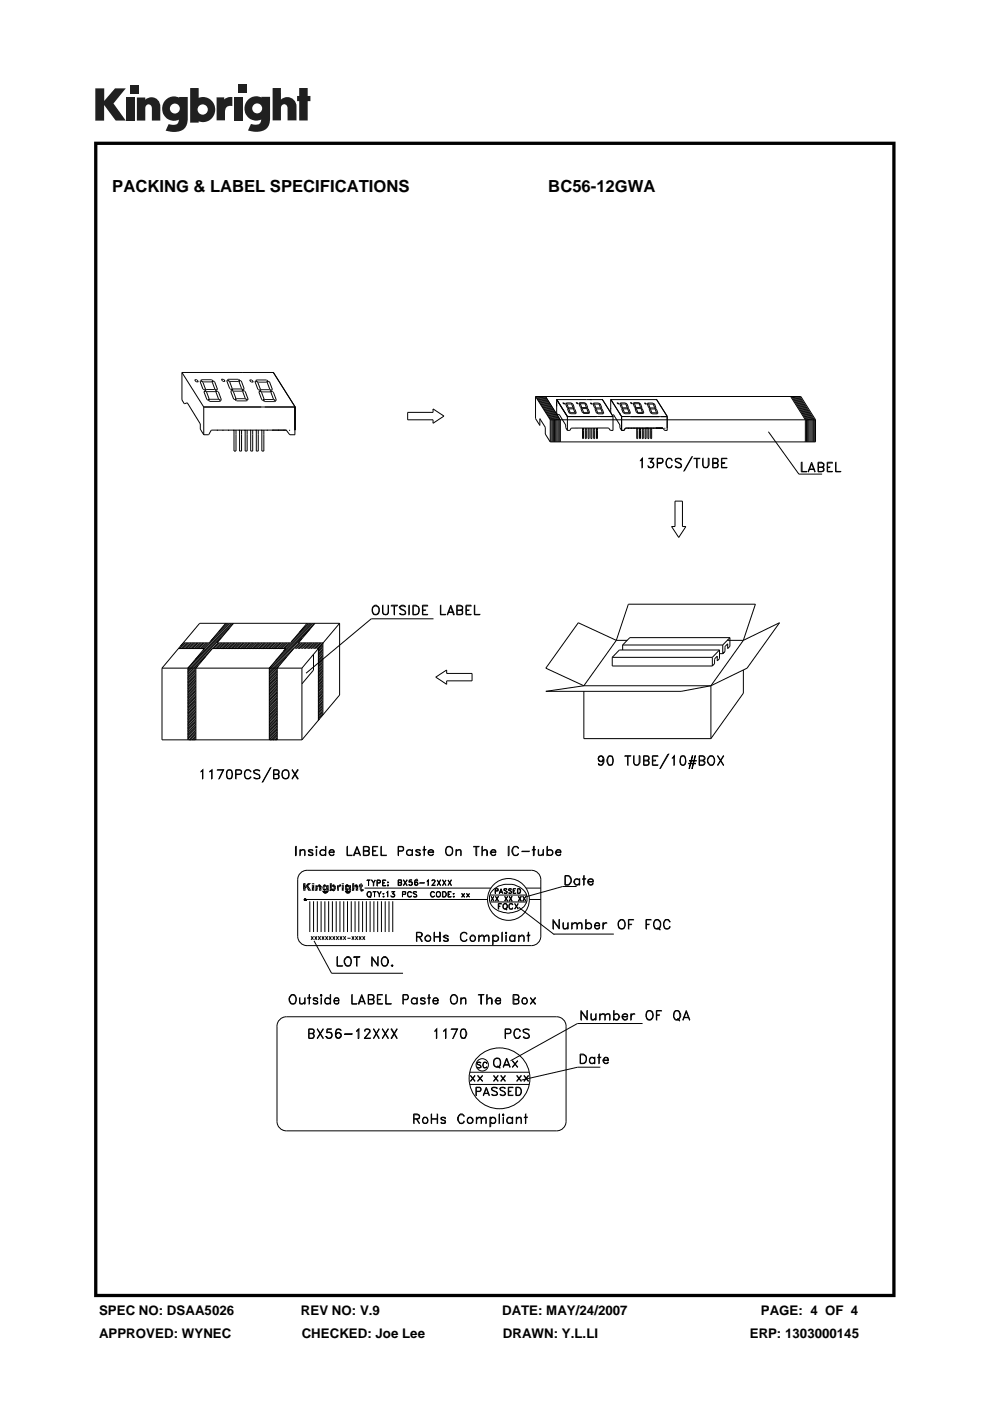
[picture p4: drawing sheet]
<svg xmlns="http://www.w3.org/2000/svg" width="210mm" height="297mm" viewBox="0 0 210 297" stroke-linecap="round" stroke-linejoin="round" font-family="sans-serif">
<defs><g id="words">
<g font-size="3.5">
<text x="23.8" y="40.6">PACKING &amp; LABEL SPECIFICATIONS</text>
<text x="116.3" y="40.6">BC56-12GWA</text>
</g>
<g font-size="2.8">
<text x="21" y="278.7">SPEC NO: DSAA5026</text>
<text x="63.8" y="278.7">REV NO: V.9</text>
<text x="106.5" y="278.7">DATE: MAY/24/2007</text>
<text x="161.4" y="278.7">PAGE: 4 OF 4</text>
<text x="21" y="283.6">APPROVED: WYNEC</text>
<text x="64" y="283.6">CHECKED: Joe Lee</text>
<text x="106.7" y="283.6">DRAWN: Y.L.LI</text>
<text x="159.1" y="283.6">ERP: 1303000145</text>
</g>
</g></defs>
<g fill="#231f20">
<path d="M20.2 18.7h1.9v2.7l2.3-2.7h2.3l-2.6 3.2 2.6 3.7h-2.2l-2.4-3.3v3.3h-1.9z"/>
<path d="M26.7 20.7h1.8v4.9h-1.8z"/>
<path d="M49.6 20.7h1.8v4.9h-1.8z"/>
<path d="M27.6 18h1.8v1.8h-1.8z"/>
<path d="M50.6 17.9h1.8v1.8h-1.8z"/>
<path d="M29 20.7h1.8v.4a1.9 1.9 0 0 1 2.2-.3 1.9 1.9 0 0 1 1 2v2.8h-1.8v-2.7a.7 .7 0 0 0-.7-.8 .7 .7 0 0 0-.7 .8v2.7h-1.8z"/>
<path d="M45.9 20.6h1.7v.5a2.02 2.02 0 0 1 1.7-.5v1.9h-.2a1.12 1.12 0 0 0-1.4 1.3v1.7h-1.8z"/>
<path d="M57.8 18.7h1.8v2.4a1.98 1.98 0 0 1 2.2-.3 1.98 1.98 0 0 1 1.1 2v2.7h-1.9v-2.6a.7 .7 0 0 0-.7-.8 .7 .7 0 0 0-.7 .8v2.6h-1.8z"/>
<path d="M63.5 18.7h1.8v1.6h.5v1.1h-.5v4.1h-1.8v-4.1h-.5v-1.1h.5z"/>
<path d="M40.3 18.7v7.3h1.8v-.3a2.63 2.63 0 0 0 3.5-2.5 2.63 2.63 0 0 0-3.5-2.5v-2zM41.9 23.2a1.1 1.1 0 0 1 2.2 0 1.1 1.1 0 0 1-2.2 0z"/>
<path d="M35.3 21a2.56 2.56 0 0 0-.6 3.3 2.56 2.56 0 0 0 3.2 1.1 1.09 1.09 0 0 1-1.5 1.1l-.6-.2-.7 1.4a5.3 5.3 0 0 0 3.8-.2 2.69 2.69 0 0 0 .9-2.4v-4.5h-1.8v.1l-.8-.2a2.44 2.44 0 0 0-1.9 .5zM36 23a1.06 1.06 0 0 1 2.1 0 1.06 1.06 0 0 1-2.1 0z"/>
<path d="M52.8 21a2.56 2.56 0 0 0-.6 3.3 2.56 2.56 0 0 0 3.2 1 1.09 1.09 0 0 1-1.5 1.1l-.7-.1-.6 1.4a5.3 5.3 0 0 0 3.7-.3 2.69 2.69 0 0 0 1-2.3v-4.6h-1.8v.2l-.9-.3a2.44 2.44 0 0 0-1.8 .6zM53.5 23a1.06 1.06 0 0 1 2.1 0 1.06 1.06 0 0 1-2.1 0z"/>
</g>
<g fill="#000">
<path d="M64.3 187.2l.5 .6-.5 1.1zM64.3 188.9l.5-.5v.5zM64.8 187.8l.2 .4-.7 .7zM64.8 187.8l1.3 1.1zM64.3 187.2h.5v.6zM64.3 188.9l.7-.7zM65 188.2l1.1 .7h-.7zM65.3 187.2l.1 .6h-.6zM64.8 187.8h.6l.7 1.1zM65.3 187.2h.7l-.6 .6zM66.1 187.7l.6 1.2h-.6zM66.1 187.2l.6 .3h-.6z"/>
<path d="M66.1 187.7h.6v1.2zM66.1 187.2h.6v.3zM66.9 187.7l.4 .1-.4 1.1zM67.3 188.3v.6h-.4zM67.3 188.3l-.4 .6zM67.3 187.8l.9 .1-.6 .1zM67.3 187.8l.3 .2zM67.3 187.8l.1 .2zM67.3 187.8l.1 .2-.5 .9zM66.9 187.7h.4v.1zM67.4 188.1l-.5 .8zM67.4 188l-.5 .9z"/>
<path d="M67.4 187.8h.7h-.8zM67.5 187.7l.5 .1h-.6zM67.5 187.7l.5 .1zM67.6 188h.6zM67.5 187.7h.4zM67.7 188.2l.5 .7h-.5zM67.7 188.1h.5zM67.7 188l.5 .1zM67.6 187.7h.2zM67.8 187.6v.1zM67.6 187.7h.3zM67.4 187.8h.7z"/>
<path d="M67.3 187.8l.9 .1zM67.7 188.2l.5-.1v.8zM67.6 188l.6-.1zM68.3 188.3h.6l-.5 .1zM68.3 188.2h.6zM68.3 188.1h.6zM68.4 189.1l1.1 .1zM68.4 189l1.1 .1zM68.4 188.9l.5 .1zM68.4 188.9h.5zM68.4 188.6h.8zM68.4 188.5l.8 .1z"/>
<path d="M68.4 188.4h.5zM68.4 188h.5l-.6 .1zM68.4 187.8l.6 .1-.6 .1zM68.5 189.2l.9 .1zM68.5 188.6l.6 .1zM68.4 187.8h.8zM68.5 187.8h.7zM68.6 189.2l.8 .1zM68.6 188.7h.5zM68.6 187.7l.6 .1h-.7zM68.7 189.3h.6zM68.7 188.8h.3z"/>
<path d="M68.6 187.7h.4zM68.8 189.3h.4zM68.7 187.7h.2zM68.9 189.3h.2zM68.4 189h.6zM68.4 188.5l.5-.1zM68.4 188.4l.5-.1zM68.3 188.3h.6zM68.3 188.3l.6-.1zM68.3 188.2l.6-.1zM68.3 188.1l.6-.1zM68.9 187.6v.1h-.1z"/>
<path d="M68.4 188.5l.6-.1zM68.7 187.7h.3zM68.4 189h1.2zM68.8 188.8h.2zM68.4 188.5l.6-.1 .2 .2zM69 188.4l.7 .4zM68.4 188l.6-.1zM68.6 187.7h.5zM69 189h.6zM68.7 188.8l.4-.1zM68.6 187.7l.6 .1zM68.9 189.3h.3z"/>
<path d="M69.1 189h.5zM69.2 188.9h.4zM69.2 188.8l.5 .1zM68.5 188.6h.7zM69.2 188.6l.5 .2h-.5zM69.1 188.4l.6 .4zM69.2 188.3l.5 .5zM69.2 188.2l.5 .6-.5-.5zM69.2 188.2l.5 .6zM69.2 188.1l.5 .7zM69.2 188l.5 .8zM68.4 187.8h.9z"/>
<path d="M68.8 189.3h.5zM69 187.9l.3-.1zM69.1 187.9l.2-.1-.1 .2zM69.3 187.8l-.1 .2zM69.3 187.8l.4 1-.5-.8zM69.3 187.7l.4 1.1zM68.7 189.3h.7zM68.5 189.2h1zM69.2 188.9l.4 .1zM69.2 188.9h.5zM69.3 187.7h.4v1.1zM70 187.2l.4 .6-.4 1.1z"/>
<path d="M70.4 188.7l.7 .1zM70 188.9l.4-.2v.2zM70.4 188.7h.7zM70.4 188.3l.1 .1-.5 .5zM70.4 188.3l-.4 .6zM70.4 188.2l-.4 .7zM70.4 188.1l-.4 .8zM70.4 187.8h.7l-.6 .2zM70.4 187.8l.1 .2zM70.4 187.8l.1 .2-.5 .9zM70 187.2h.4v.6zM70.5 188.8h.5z"/>
<path d="M70 188.9l.5-.5v.1zM70 188.9l.5-.5zM70.5 188l-.5 .9zM70.5 187.7l.6 .1h-.7zM70.5 188.8l.4 .1zM70.5 188.5h.6l-.7 .2zM70 188.9l.5-.4zM70.5 187.7h.5zM70.6 188.9h.2zM70.6 188h.6zM70.6 187.9l.6 .1zM70.5 187.7h.3z"/>
<path d="M70.5 188.5h.6zM70.7 188.4l.4 .1zM70.7 188l.5 .2zM70.7 188h.5zM70.7 187.6l.1 .1h-.2zM70.8 188.3l.4 .1h-.5zM70.8 188.3h.4zM70.8 188.1l.4 .1-.4 .1zM70.6 188.9h.3zM70.5 187.7l.6 .1zM70.5 188.8h.6zM70.6 187.9l.5-.1z"/>
<path d="M70.5 188l.6-.2zM70.4 187.8h.7zM70.4 188.7l.7-.1zM70.4 188.7l.7-.2zM70.7 188.4h.5zM70.8 188.3l.4 .1zM70.8 188.3l.4-.1zM70.7 188h.5v.2zM71.5 187.7l.4 .1-.4 1.1zM71.5 188.9l.4-.5v.5zM71.9 188.3l-.4 .6zM71.9 188.2l-.4 .7z"/>
<path d="M71.9 188.1l-.4 .8zM71.9 187.8l.2 .2zM71.9 187.8l.1 .2zM71.9 187.8l.1 .2-.5 .9zM71.9 187.8l.3 .2zM71.5 187.7h.4v.1zM72 188l-.5 .9zM72 187.7h.4l-.5 .1zM72 187.7h.3zM72 187.7h.2zM72.2 187.6v.1h-.1zM72 187.7h.4z"/>
<path d="M71.9 187.8l.5-.1-.2 .3zM72.5 187.7l.4 1.2h-.4zM72.5 187.2l.4 .3h-.4zM72.5 187.7h.4v1.2zM72.5 187.2h.4v.3zM73.2 189l1.2 .1zM73.2 188.9l.5 .1zM73.2 188.9h.4zM73.2 188.5l.8 .1zM73.2 188.4h.5zM73.2 188.3h.4l-.4 .1zM73.2 188.2h.4z"/>
<path d="M73.2 188.1h.4zM73.2 188h.5zM73.2 187.8l.6 .1-.6 .1zM73.3 189.1l1 .1zM73.3 188.6l.6 .1zM73.3 188.6h.7zM73.2 187.8h.8zM73.3 187.8h.7zM73.3 189.2l.9 .1zM73.3 188.7h.6zM73.3 187.7l.6 .1h-.6zM73.4 189.3h.7z"/>
<path d="M73.4 188.8h.4zM73.3 187.7h.6zM73.5 189.3h.4zM73.5 188.8h.2zM73.4 187.7h.4zM73.2 188.3h.4zM73.2 188.3l.4-.1zM73.2 188.2l.4-.1zM73.5 187.7h.3zM73.7 189.3h.2zM73.2 189h.6zM73.2 188.5l.6-.1z"/>
<path d="M73.2 188.1l.5-.1zM73.2 189h1.2zM73.5 188.8h.3zM73.2 188.5l.6-.1 .2 .2zM73.8 188.4l.6 .4zM73.2 188l.6-.1zM73.4 187.7h.5zM73.4 188.8l.5-.1zM73.3 187.7l.6 .1zM73.8 189h.6zM73.9 188.9l.5 .1zM73.9 188.9h.5z"/>
<path d="M73.9 188.4l.5 .4zM73.9 188.3l.5 .5zM73.9 188.1l.5 .7zM73.9 188l.5 .8zM74 188.8l.4 .1h-.5zM74 188.6l.4 .2h-.4zM74 188.2l.4 .6-.5-.5zM74 188.2l.4 .6zM73.8 187.9l.2-.1zM73.9 187.9l.1-.1-.1 .2zM74 187.8l-.1 .2zM74 187.8l.4 1-.5-.8z"/>
<path d="M74 187.7l.4 1.1zM73.5 189.3h.6zM73.4 189.3h.8zM73.3 189.2h1zM73.3 189.1h1.1zM74 188.8l.4 .1zM74 187.7h.4v1.1zM74.7 187.2l.4 .6-.4 1.1zM75.1 188.3v.6h-.4zM75.1 188.3l-.4 .6zM75.1 187.8h.8l-.6 .2zM75.1 187.8l.2 .2z"/>
<path d="M75.1 187.8l.1 .2-.5 .9zM74.7 187.2h.4v.6zM75.2 188.1l-.5 .8zM75.2 188l-.5 .9zM75.2 187.8h.7h-.8zM75.3 187.7l.5 .1h-.6zM75.4 188h.6zM75.3 187.7h.5zM75.5 188.2l.5 .7h-.5zM75.5 188.1h.5zM75.5 188l.5 .1zM75.4 187.7h.4z"/>
<path d="M75.5 187.6l.1 .1h-.1zM75.5 187.6l.1 .1zM75.5 187.7h.3zM75.2 187.8h.7zM75.3 187.7l.5 .1zM75.4 188l.6-.1zM75.3 188l.6-.2zM75.1 187.8h.8zM75.5 188.2l.5-.1v.8zM76.1 187.7h.6l-.6 .3zM76.1 187.7h.2zM76.3 188.6l.8 .3z"/>
<path d="M76.3 188.5h.5zM76.3 188.4h.4zM76.3 188l.4 .4h-.4zM76.1 187.7h.6zM76.3 187.4l.4 .3h-.4zM76.4 188.8l.7 .1zM76.4 188.7l.7 .2zM76.5 188.9h.4zM76.5 188.8l.6 .1zM76.6 188.9h.2zM76.1 188h.6zM76.3 188h.4v.4z"/>
<path d="M76.1 188l.9-.3zM76.3 187.4l.4-.2v.5zM76.3 188.6l.5-.1 .3 .4zM76.6 188.9h.3zM76.8 188.5h.2l.1 .4zM77 188.5l.1 .4zM77 187.7v.3h-.3zM76.1 188l.9-.3-.3 .3zM76.7 187.7h.3zM76.5 188.9h.6z"/>
<path d="M20 30v245h169.9v-245zM20.7 30.7h168.6v243.6h-168.6z"/>
</g>
<g fill="none" stroke="#000" stroke-width=".21">
<path d="M38.6 79h19.4M38.6 79v5.8l.5 .8 .6-.2 2.8 4.5v1.1l.7 1.2M38.6 79l4.6 7.3M58 78.9l4.6 7.4M41.4 80.6h.4l.2 .3h-.4zM42.6 80.7l.4 .3 .6 1.5-.2 .2-.3-.2-.7-1.6zM42.7 80.5h2.2l.3 .2-.3 .3h-1.8l-.5-.3zM43.2 86.3h19.4M43.2 86.3v5.9M43.5 82.9l.3 .2 .6 1.5-.3 .3-.2-.2-.6-1.6zM43.7 82.6h1.8l.4 .2-.2 .2h-1.8l-.4-.2zM44.5 84.6h1.8l.5 .3-.2 .2h-2.1l-.3-.1z"/>
<path d="M45.3 80.7l.2 .2 .6 1.6-.2 .2-.3-.2-.6-1.4zM46 82.9l.3 .2 .6 1.6-.1 .2-.5-.3-.5-1.5zM46 91.2h.1M47 80.5h.4l.2 .3h-.4zM47.2 91.2h.1M48.2 80.6l.5 .3 .6 1.5-.2 .2-.4-.2-.6-1.6zM48.4 91.2h.1M48.4 80.4h2.2l.2 .2-.2 .3h-1.8l-.5-.3zM49.4 82.5h1.8l.3 .2-.2 .2h-1.8l-.3-.2zM49.5 91.2h.1M50 84.5l-.5-1.5-.4-.2-.1 .2 .5 1.6 .3 .2 .2-.3M50.1 91.2v4.4h-.5v-4.4"/>
<path d="M50.2 84.5h1.8l.4 .3-.1 .2h-2.1l-.3-.2zM50.7 91.2h.1M50.9 80.6l.3 .2 .6 1.6-.2 .2-.4-.2-.5-1.5zM51.2 91.2v4.4h-.4v-4.4M51.7 82.8l.3 .2 .6 1.6-.1 .2-.5-.3-.5-1.5zM51.8 91.2h.1M52.4 91.2v4.4h-.4v-4.4M53 91.2h.1M53 80.6h.4l.2 .4h-.4zM53.6 91.2v4.4h-.4v-4.4M54.2 91.2h.1M54.2 80.8l.5 .3 .5 1.4-.2 .3-.3-.2-.6-1.7z"/>
<path d="M54.4 80.6h2.2l.2 .1-.2 .3h-1.9l-.4-.3zM54.8 91.2v4.4h-.4v-4.4M55.1 82.9l.4 .3 .5 1.4-.2 .3-.3-.1-.6-1.6zM55.4 82.6h1.8l.3 .3-.2 .2h-1.8l-.3-.2zM55.4 91.2h.1M56 91.2v4.4h-.5v-4.4M56.1 84.7h1.8l.5 .3-.1 .2h-2.2l-.2-.2zM56.6 91.2h.1M56.9 80.8l.3 .2 .6 1.5-.2 .3-.4-.2-.5-1.5zM57.6 82.9l.4 .3 .6 1.6-.1 .1-.5-.3-.5-1.4zM57.8 91.2h.1M58.9 91.2h.1"/>
<path d="M60.1 91.2h.1M60.7 91.2h-15.9l-.5 1h-1.1M61.3 91.2h.1M62.6 86.2v6h-1.1l-.8-1M62.6 91.2h.1M86.5 87.4h5.4v-.7l2.3 1.5-2.3 1.5v-.7h-5.4zM113.6 84.1h56.3l3.1 4.9v4.7h-56.3M113.6 84.1v4.6l.9 1.5v-1.4l1.2 1.8v1.4l1 1.7M113.6 84.1l3.1 4.9v4.7M113.8 84.1l3.1 4.9v4.7M114 84.1l3.1 4.9v4.7M114.3 84.1l3.1 4.9v4.7"/>
<path d="M114.5 84.1l3.1 4.9v4.7M114.7 84.1l3.2 4.9v4.7M115 84.1l3.1 4.9v4.7M115.2 84.1l3.1 4.9v4.7M115.4 84.1l3.2 4.9v4.7M115.7 84.1l3.1 4.9v4.7M116.7 89h56.3M118 84.7l2.3 3.6v3M119.4 85.4l.3 .2zM120.1 85.5l.2 .2h.9l.1-.2-1.2-.1-.1 .2 .4 .9 .1-.1-.2-.7-.3-.2M120.3 91.1h.1M120.3 88.3h9.7"/>
<path d="M121.7 86.5l-.4-.8 .1-.2 .4 .9-.2 .3-1.1-.1 .4 .9-.1 .1-.1-.1-.3-.8 .2-.2 1.1 .1M122.2 87.6l-.3-.1-.3-.8 .1-.1 .5 .9-.1 .2-1.2-.1 .1-.1h.9l.2 .1M122.3 85.4l.3 .2zM122.9 85.4l.2 .2h.9l.2-.2h-1.2l-.2 .2 .5 .9 .1-.1-.3-.8-.2-.1M123.3 86.6l.2 .1M123.6 90.7v2.3h.2v-2.3M124.1 90.7v2.3h.3v-2.3M124.3 86.4h-.9l-.2 .3 .4 .8 .2-.1-.3-.7M124.3 86.4l.2 .1M124.4 86.4l-.3-.8 .1-.1 .4 .9-.2 .2h-.9M124.4 86.4l.1 .1M124.7 90.7v2.3h.3v-2.3"/>
<path d="M125 87.6l-.2-.2-.3-.7 .1-.1 .5 .9-.2 .2-1.2-.1 .1-.2h.9l.3 .2M125.3 85.5l.3 .2zM125.3 90.7v2.3h.2v-2.3M125.9 85.6l.2 .1M125.9 90.7v2.3h.2v-2.3M125.9 85.4l1.2 .1-.1 .2h-.9l.3 .7-.1 .2-.5-1zM126.5 90.7v2.3h.2v-2.3M127.5 86.6l-1.1-.1-.2 .3 .4 .8 .1-.1-.4-.9M127.5 86.6l-.4-.9 .1-.1 .4 .8-.2 .3-1.1-.1M127.7 87.5h-.9M127.7 87.5l.3 .2M127.7 84.6l2.3 3.7"/>
<path d="M127.7 87.5l.3 .1M127.7 87.5l-.2-.7 .1-.2 .4 1-.1 .1h-1.1h-.1l.1-.2M127.8 84.7h-9.7v2.9l.2 .4 .3-.1 1.4 2.2v.6l.3 .6M129.5 87.6v-2.9l2.3 3.6M129.6 86.5l-.1 .1M129.6 84.7h9.7M130 88.3v3h-.5l-.4-.6-7.9 .1-.3 .5h-.6M130.1 87.9l1.4 2.2v.6l.3 .6M130.9 85.4l.3 .2zM131.4 87.6l.2 .4M131.5 85.5l.3 .2h.9l.1-.2-1.2-.1-.1 .2 .4 .9 .1-.1-.2-.7-.3-.2M131.8 88.3v3"/>
<path d="M131.8 88.3h1.9M133.2 86.5l-.4-.8 .1-.2 .4 .9-.2 .3-1.1-.1 .4 .9-.1 .1-.1-.1-.3-.8 .2-.2 1.1 .1M133.2 90.8h.1M133.6 87.6l-.2-.1-.3-.8 .1-.1 .5 .9-.1 .2-1.2-.1 .1-.1h.9l.2 .1M133.7 88.3h7.8M133.8 85.4l.3 .2zM133.8 90.8h.1M134.4 85.4l.2 .2h.9l.1-.2h-1.2l-.1 .2 .5 .9 .1-.1-.3-.8-.2-.1M134.4 90.8h.1M134.8 86.6l.2 .1M134.8 86.5l.2 .1M135 90.8h.1"/>
<path d="M135.1 90.7v2.3h.2v-2.3M135.6 90.8h.1M135.6 90.7v2.3h.3v-2.3M135.8 97.6l.4-.4v2v-1.9zM135.8 86.4l.2 .1M135.8 86.4h-.9l-.2 .3 .4 .8 .2-.1-.3-.7M135.9 86.4l.1 .1M135.9 86.4l-.3-.8 .1-.1 .4 .9-.2 .2h-.9M136.2 90.8h.1M136.2 90.7v2.3h.2v-2.3M136.5 87.6l-.3-.2-.2-.7 .1-.1 .4 .9-.1 .2-1.2-.1 .1-.2h.9l.3 .2M136.8 85.5l.3 .2z"/>
<path d="M136.8 90.8h.1M136.8 90.7v2.3h.2v-2.3M137.3 85.6l.3 .1M137.4 90.8h.1M137.4 90.7v2.3h.2v-2.3M137.4 85.4l1.2 .1-.1 .2h-.9l.3 .7-.1 .2-.5-1zM137.5 98.9l.3 .2M137.9 90.8h.1M137.9 97.9a.65 .65 0 0 1 .8 .5 .65 .65 0 0 1-.5 .8 .65 .65 0 0 1-.8-.4h.1a.6 .6 0 0 0 1 .2l.1-.3M138 90.7v2.3h.2v-2.3M138.3 98l.3 .5-.3 .6M138.5 90.8h.1"/>
<path d="M138.5 97.2h-.9h1l-.7 .8M138.5 97.2l-.6 .8 .6 .1 .1 .3M139 86.6l-1.1-.1-.2 .3 .4 .8 .1-.1-.4-.9M139 86.6l-.4-.9 .1-.1 .4 .8-.2 .3-1.1-.1M139.1 86.6l.4 1-.1 .1h-1.2l.1-.2h.9l.2 .2-.4-.9zM139.1 90.8h.1M139.2 84.6l2.3 3.7v3h-.5l-.4-.6M139.5 98.1l1-.1a.48 .48 0 0 0-.3-.8h-.7l-.1 2v-2h.8a.56 .56 0 0 1 .5 .5 .56 .56 0 0 1-.5 .6h-.7M139.7 90.8h.1M140.3 90.8h.1M140.6 90.8h-8l-.2 .5h-.6M140.9 90.8h.1"/>
<path d="M141.6 97.2h.6l.4 .5-.4-.5h-.4a1.19 1.19 0 0 0 0 1.9h.4l.4-.4-.3 .4a.93 .93 0 0 1-1-.4 .93 .93 0 0 1 0-1zM143.4 97.2a.93 .93 0 0 1 1.1 .3h-.1a.61 .61 0 0 0-.6-.3 .61 .61 0 0 0-.5 .5l.3 .2a.87 .87 0 0 1 .8 1.1 .89 .89 0 0 1-1.2-.1h.2a.67 .67 0 0 0 1.1 0 .46 .46 0 0 0-.5-.6l-.7-.5-.1-.3zM146.7 96.8l-1.6 3.1zM147.2 97.2h1.2zM147.8 97.2v2v-2M149 97.2l.2 1.7a.64 .64 0 0 0 .9 .1l.1-.4v-1.4h.2v1.4l-.3 .5a.68 .68 0 0 1-1.1-.5zM151.2 98.1h.7l.4 .4a.49 .49 0 0 1-.4 .7h-.7v-2h.7a.56 .56 0 0 1 .5 .5 .56 .56 0 0 1-.5 .6M151.9 98.1l.3-.1a.48 .48 0 0 0-.3-.8h-.7v1.9h.7a.43 .43 0 0 0 .4-.4 .43 .43 0 0 0-.4-.4h-.7M153 97.2h1.2h-1.1v1.9l1.1 .1h-1.2zM153.1 98.1h.6v.2h-.6M163 91.5l6.4 9h5M167.7 84.1l3.1 4.9v4.7"/>
<path d="M167.9 84.1l3.2 4.9v4.7M168.2 84.1l3.1 4.9v4.7M168.4 84.1l3.1 4.9v4.7M168.7 84.1l3.1 4.9v4.7M168.9 84.1l3.1 4.9v4.7M169.2 84.1l3.1 4.9v4.7M169.4 84.1l3.1 4.9v4.7M169.6 84.1l3.1 4.9v4.7M169.9 98h.2v2h1h-1.2zM171.6 99.5h1.1M171.7 99.4h1M172.1 98l.8 2-.8-1.7-.7 1.7z"/>
<path d="M173.6 99l1.1 .2v.7l-.4 .1h-.8v-2h.8a.55 .55 0 0 1 .5 .6 .55 .55 0 0 1-.5 .5M174.3 99l.2-.1 .2-.5-.4-.2h-.7v1.8h.7l.4-.3v-.3l-.2-.2-.9-.1M175.5 98h1.1v.2h-1.1v1.8h1.1h-1.1zM175.5 99l.5 .1h-.5M177.2 98l.1 2h1h-1.1zM143.2 106.2h1.5v5.4h.8l-1.5 2.3-1.6-2.3h.8zM37.9 137.5h5.5l-3.5 4.2v15.2M38.9 136.4l-.6 .6M39.2 136.4l-1.2 1.1M39.6 136.4l-1.2 1.1M39.8 136.4l-1.2 1.1M40.2 136.4l-1.2 1.1"/>
<path d="M40.5 136.4l-1.2 1.1M40.8 136.4l-1.2 1.1M41.1 136.4l-1.2 1.1M41.4 136.4l-1.2 1.1M41.8 136.4l-1.2 1.1M42 136.4l-1.2 1.1M42.4 136.4l-1.2 1.1M42.7 136.4l-1.2 1.1M43 136.4l-1.2 1.1M43.3 136.4l-1.2 1.1M43.6 139.2l-3.8 3.8M43.6 136.4l-1.2 1.1"/>
<path d="M44 136.4l-1.2 1.1M44.2 136.4l-1.2 1.1M46.2 136.4l-6.4 6.2M46.4 136.4l-1.2 1.1M46.8 136.4l-1.2 1.1M46.9 135.2l-7.1 7.2M47.1 136.4l-1.2 1.1M47.4 136.4l-1.2 1.1M47.7 136.4l-1.2 1.1M47.9 132.2l-3.5 4.1h-5.5M48 136.4l-1.2 1.1M48.1 132.2l-1.7 1.7"/>
<path d="M48.4 132.2l-3.7 3.7M48.4 136.4l-1.2 1.1M48.6 133.2l-8.8 8.8M48.6 136.4l-1.2 1.1M48.7 132.2l-5.7 5.7M49 136.4l-1.2 1.1M49 132.2l-7.6 7.6M49.3 136.4l-1.2 1.1M49.4 132.2l-9.6 9.5M49.6 136.4l-1.2 1.1M49.9 136.4l-1.2 1.1M50.2 136.4l-1.2 1.1"/>
<path d="M50.6 136.4l-1.3 1.1M50.8 136.4l-1.2 1.1M51.2 136.4l-1.2 1.1M51.5 136.4l-1.2 1.1M51.8 136.4l-1.2 1.1M52.1 136.4l-1.2 1.1M52.4 136.4l-1.2 1.1M52.8 136.4l-1.3 1.1M53 136.4l-1.2 1.1M53.4 136.4l-1.2 1.1M53.7 136.4l-1.2 1.1M54 136.4l-1.2 1.1"/>
<path d="M54.3 136.4l-1.2 1.1M54.6 136.4l-1.2 1.1M55 136.4l-1.3 1.1M55.2 136.4l-1.2 1.1M55.6 136.4l-1.2 1.1M55.9 136.4l-1.2 1.1M56.2 136.4l-1.2 1.1M56.5 136.4l-1.2 1.1M56.8 136.4l-1.2 1.1M57.2 136.4l-1.3 1.1M57.4 136.4l-1.2 1.1M57.8 136.4l-1.2 1.1"/>
<path d="M58.1 136.4l-1.2 1.1M58.4 136.4l-1.2 1.1M58.7 136.4l-1.2 1.1M59 136.4l-1.2 1.1M59.4 136.4l-1.3 1.1M59.6 136.4l-1.2 1.1M60 136.4l-1.2 1.1M60.3 136.4l-1.2 1.1M60.6 136.4l-1.2 1.1M60.7 139.3l-3.6 3.7M60.9 136.4l-1.2 1.1M61.2 136.4l-1.2 1.1"/>
<path d="M61.6 136.4l-1.3 1.1M62.3 137.5l-3.5 4.2v15.2M63.4 136.4l-6.3 6.3M63.7 136.4l-1.2 1.1M64 135.3l-6.9 7.1M64 136.4l-1.2 1.1M64.4 136.4l-1.2 1.1M64.7 136.4l-1.3 1.1M65 136.4l-1.2 1.1M65.1 132.2l-3.5 4.1h-15.6l3.5-4.1M65.3 136.4l-1.2 1.1M65.4 132.2l-1.9 1.9"/>
<path d="M65.6 136.4l-1.1 1.1M65.7 133.4l-8.6 8.6M65.7 132.2l-3.9 3.8M65.9 136.4l-1.2 1.1M66 132.2l-5.9 5.9M66.2 136.4l-1.2 1.1M66.3 132.2l-7.8 7.8M66.5 138.7v3.4l-2.5 2.9M66.6 136.4l-1.2 1.1M66.7 132.2l-9.6 9.6M66.8 132.2l-3.5 4.1h5.2M66.9 136.4l-1.3 1.1"/>
<path d="M67.2 136.4l-1.2 1.1M67.5 136.4l-1.2 1.1M67.5 137.5v15.2M67.8 136.4l-1.1 1.1M68.1 136.4l-1.2 1.1M68.4 136.7l-.9 .9M68.4 137.3l-.9 .9M68.4 137.6l-.9 1M68.4 138.6l-.9 .9M68.4 138.9l-.9 .9M68.4 139.5l-.9 .9M68.4 139.8l-.9 1"/>
<path d="M68.4 137l-.9 1M68.4 137.9l-.9 1M68.4 138.2l-.9 1M68.4 139.2l-.9 1M68.4 136.4l-1.2 1.1M68.5 136.3v15.3M72 132.2h-29.7l-7.9 9.5M72 132.2v15.2l-8 9.5M72 132.2l-8 9.5M79.1 128.7a.73 .73 0 0 1 .8-.4 .73 .73 0 0 1 .6 .8l-.2 1a.81 .81 0 0 1-1 .2 .81 .81 0 0 1-.4-1zM79.3 128.6a.74 .74 0 0 1 1.1 .5 .9 .9 0 0 1-.8 1.2 .99 .99 0 0 1-.5-1.5zM81.1 128.3l.2 1.8 .4 .2 .5-.2 .2-1.8-.1 1.8a.66 .66 0 0 1-.7 .2 .66 .66 0 0 1-.5-.5z"/>
<path d="M83 128.3h1.3v.2h-1.3zM83.6 128.5v1.8l.1-1.8M84.7 128.7l.5-.4h.4l.4 .4-.4-.2-.7 .2v.3l1.1 .6v.5a.94 .94 0 0 1-1.3 0l.5 .2 .7-.1 .1-.4-.2-.3a1.24 1.24 0 0 1-1.1-.8zM86.7 128.3l.1 2zM87.6 128.3h.6a1.08 1.08 0 0 1 .8 1 1.08 1.08 0 0 1-.8 1h-.6zM87.7 128.5h.5a.94 .94 0 0 1 .7 .9 .94 .94 0 0 1-.7 .9h-.5zM89.6 128.3h1.1v.2h-1v1.8h1h-1.1zM89.7 129.3l.6 .1h-.6M91.9 131.2h-13.2l-13.8 11.5M93.4 128.3l.1 2h1h-1.1zM95 129.8h1.1M95.1 129.8h.9"/>
<path d="M95.6 128.3l.8 2h-.2l-.6-1.6-.8 1.6zM97 129.3l1 .1 .1 .3v.5l-.5 .1h-.7v-2h.7l.5 .4v.5l-.5 .2M97.6 129.3l.4-.1v-.6l-1-.1v1.8l1-.1v-.7l-1-.1M98.8 128.3h1.1v.2h-1v1.8h1h-1.1zM98.9 129.3l.6 .1h-.6M100.6 128.3l.1 2h1.1h-1.2zM129.9 139.4h21.2M129.9 139.4v1.8h21.2M130.7 135.8l2.6-7.7h26.9l-2.5 7.7M130.7 135.8h2.3M130.7 135.8l-8-3.8-6.9 9.7 8 3.7M130.7 135.8l-6.9 9.6"/>
<path d="M132.1 136.8h21.2M132.1 136.8v1M151.1 139.4v1.8M152.6 138.6h.7M152.6 137.8v1.8l-.5 .5v-1l-.5 .6-.1 1-.4 .5M152.6 137.8l-1.5 1.6M152.6 137.8h-21.2l-1.5 1.6M153.3 136.8v1.8M154.3 135.8h3.4M154.8 135.2v1.8l-.5 .5v-1l-.5 .6-.1 1-.4 .5M154.8 135.2l-1.5 1.6M154.8 135.2h-21.2l-1.5 1.6"/>
<path d="M157.7 135.8l7.6-3.8-6.8 9.7-7.7 3.7M157.7 135.8l-6.9 9.6M34.4 141.7v15.2h29.6M34.4 141.7h29.6M41.5 141.9l-1.7 1.7M41.5 142.2l-1.7 1.7M41.5 142.5l-1.7 1.7M41.5 142.9l-1.7 1.7M41.5 143.2l-1.7 1.6M41.5 143.5l-1.7 1.7M41.5 143.8l-1.7 1.7M41.5 152.3l-1.7 1.7"/>
<path d="M41.5 144.1l-1.7 1.7M41.5 144.4l-1.7 1.7M41.5 151.7l-1.7 1.7M41.5 151.9l-1.7 1.7M41.5 152.6l-1.7 1.7M41.5 153l-1.7 1.6M41.5 153.2l-1.7 1.7M41.5 153.5l-1.7 1.7M41.5 153.9l-1.7 1.7M41.5 154.1l-1.7 1.7M41.5 154.5l-1.7 1.7M41.5 154.8l-1.7 1.7"/>
<path d="M41.5 155.2l-1.7 1.6M41.5 155.4l-1.4 1.5M41.5 156.7l-.2 .2M41.5 155.7l-1.2 1.2M41.5 144.7l-1.7 1.7M41.5 151.3l-1.7 1.7M41.5 156.1l-.8 .8M41.5 145.1l-1.7 1.7M41.5 145.4l-1.7 1.6M41.5 150.8l-1.7 1.6M41.5 151l-1.7 1.7M41.5 156.3l-.5 .6"/>
<path d="M41.5 145.7l-1.7 1.7M41.5 146.6l-1.7 1.7M41.5 150.4l-1.7 1.7M41.5 146l-1.7 1.7M41.5 146.4l-1.7 1.6M41.5 146.9l-1.7 1.7M41.5 147.3l-1.7 1.7M41.5 149.7l-1.7 1.7M41.5 150.1l-1.7 1.7M41.5 147.6l-1.7 1.6M41.5 149.5l-1.7 1.7M41.5 147.9l-1.7 1.7"/>
<path d="M41.5 148.2l-1.7 1.7M41.5 148.8l-1.7 1.7M41.5 149.1l-1.7 1.7M41.5 148.6l-1.7 1.6M42 141.1l-2.2 2.2M58.8 156.1l-.9 .8M58.8 156.4l-.5 .5M58.8 156.7l-.2 .2M58.8 141.9l-1.7 1.7M58.8 142.3l-1.7 1.7M58.8 142.5l-1.7 1.7M58.8 142.9l-1.7 1.7"/>
<path d="M58.8 143.2l-1.7 1.7M58.8 143.6l-1.7 1.6M58.8 143.8l-1.7 1.7M58.8 144.2l-1.7 1.6M58.8 144.5l-1.7 1.7M58.8 144.7l-1.7 1.7M58.8 145.1l-1.7 1.7M58.8 145.4l-1.7 1.7M58.8 145.8l-1.7 1.6M58.8 146l-1.7 1.7M58.8 146.4l-1.7 1.6M58.8 146.7l-1.7 1.7"/>
<path d="M58.8 146.9l-1.7 1.7M58.8 147.3l-1.7 1.7M58.8 147.6l-1.7 1.7M58.8 148l-1.7 1.6M58.8 148.2l-1.7 1.7M58.8 148.6l-1.7 1.6M58.8 148.9l-1.7 1.7M58.8 149.1l-1.7 1.7M58.8 149.5l-1.7 1.7M58.8 149.8l-1.7 1.7M58.8 150.2l-1.7 1.6M58.8 150.4l-1.7 1.7"/>
<path d="M58.8 150.8l-1.7 1.6M58.8 151.1l-1.7 1.6M58.8 151.3l-1.7 1.7M58.8 151.7l-1.7 1.7M58.8 152l-1.7 1.7M58.8 152.4l-1.7 1.6M58.8 152.6l-1.7 1.7M58.8 153l-1.7 1.6M58.8 153.3l-1.7 1.6M58.8 153.5l-1.7 1.7M58.8 153.9l-1.7 1.7M58.8 154.2l-1.7 1.7"/>
<path d="M58.8 154.6l-1.7 1.6M58.8 154.8l-1.7 1.7M58.8 155.2l-1.7 1.7v-15.2l3.5-4.2h-15.6l-3.5 4.2v15.2M58.8 155.5l-1.5 1.4M58.8 155.8l-1.2 1.1M59.1 141.3l-2 2M64 141.7v15.2M67.8 152.4l-.3 .3M68.4 140.8l-.9 .9M68.4 141.1l-.9 .9M68.4 141.7l-.9 .9M68.4 142l-.9 1"/>
<path d="M68.4 143l-.9 .9M68.4 143.3l-.9 .9M68.4 143.9l-.9 .9M68.4 144.2l-.9 1M68.4 145.2l-.9 .9M68.4 146.1l-.9 .9M68.4 146.4l-.9 1M68.4 140.1l-.9 1M68.4 140.4l-.9 1M68.4 141.4l-.9 1M68.4 142.3l-.9 1M68.4 142.6l-.9 1"/>
<path d="M68.4 143.6l-.9 1M68.4 144.5l-.9 1M68.4 144.8l-.9 1M68.4 145.4l-.9 1M68.4 145.8l-.9 .9M68.4 146.7l-.9 1M68.4 147l-.9 1M68.4 147.4l-.9 .9M68.4 147.6l-.9 1M68.4 148l-.9 .9M68.4 148.3l-.9 .9M68.4 148.6l-.9 1"/>
<path d="M68.4 148.9l-.9 1M68.4 149.2l-.9 1M68.4 149.6l-.9 .9M68.4 149.8l-.9 1M68.4 150.2l-.9 .9M68.4 150.5l-.9 .9M68.4 150.8l-.9 1M68.4 151.1l-.9 1M68.4 151.4l-.9 1M92.4 143.6l2.3-1.6v.8h5.4v1.6h-5.4v.7zM123.8 145.4l-8 1.2h28.7l6.3-1.2M123.8 146.6v10h27"/>
<path d="M123.8 145.4h27M141.7 159.9h.1l-1.8 3zM150.8 145.4v11.2M157.7 142v5l-6.9 9.6M42.6 163.5l.4-.3v1.9l-.1-1.7zM44.5 163.5l.5-.3v1.9l-.1-1.7zM47.3 163.2l-.9 1.9 1-1.9h-1.3l1.2 .1M48.3 165h.7M48.3 163.3a.65 .65 0 0 1 .9 .2 1.83 1.83 0 0 1-.2 1.6 .65 .65 0 0 1-.9-.3 1.83 1.83 0 0 1 .2-1.5zM48.3 163.4h.7M48.4 163.3a1.66 1.66 0 0 0 0 1.8M49 163.3a1.66 1.66 0 0 1 0 1.8"/>
<path d="M50.1 164.1l1-.1v-.6l-1-.1-.1 1.8v-1.9h.8l.4 .2v.5l-.1 .2-1 .1M52 163.5l.3-.3h.5l.5 .4-.5-.3h-.5a1.11 1.11 0 0 0 0 1.8h.5l.5-.4a.81 .81 0 0 1-1.1 .4 .81 .81 0 0 1-.4-1.1zM53.8 163.5a.99 .99 0 0 1 1.3 0l-.5-.2-.7 .2 .3 .5a.87 .87 0 0 1 .9 .9 .99 .99 0 0 1-1.3 0h.2a.7 .7 0 0 0 1.1 0 .49 .49 0 0 0-.5-.7l-.7-.3zM57.3 162.8l-1.7 3zM58.1 164.1l.9 .1 .2 .6-.4 .3h-.8v-1.9h.8l.3 .2 .1 .5-.4 .3M58.8 164.1l.3-.2-.1-.5-.9-.1v1.8l.9-.1v-.7l-.9-.1M60 163.5a.83 .83 0 0 1 1-.2 .83 .83 0 0 1 .3 1.1 .81 .81 0 0 1-1 .7 .81 .81 0 0 1-.5-1.1zM60 163.6a.68 .68 0 0 1 .7-.3 .68 .68 0 0 1 .5 .7 .8 .8 0 0 1-.7 1.1 .92 .92 0 0 1-.5-1.5zM61.9 163.2l1.4 1.9h-.2zM62.7 179.5h.1v1.9h-.1zM63.1 163.2h.2l-1.4 1.9zM67.1 179.5l.1 .1z"/>
<path d="M67.1 179.5h.1v.2l-.2-.1zM69 179.5l.1 1.9zM73.6 179.5l.1 1.8 1 .1h-1.1zM75.7 179.5l.8 1.9-.8-1.7-.6 1.7h-.1zM79 179.5h1.1h-1v1.8l1 .1h-1.1zM80.8 179.5l.1 1.8 1.1 .1h-1.2zM89.9 179.5l.1 1.9zM94.8 179.5a.87 .87 0 0 1 1 .2 .87 .87 0 0 1 .2 .9 .81 .81 0 0 1-1 .8 .81 .81 0 0 1-.5-1.2zM94.8 179.6a.85 .85 0 0 1 1.2 .8 .85 .85 0 0 1-1.2 .8 1.33 1.33 0 0 1 0-1.6zM100.4 179.5h1.2zM100.9 179.5v1.9h.2v-1.9M102.2 179.5l.1 1.9z"/>
<path d="M107.8 179.5h.2v1.9h-.2zM109 179.5h.6l.4 .4-.4-.4h-.4a1.11 1.11 0 0 0 0 1.8h.4l.4-.3-.4 .4h-.4a1.09 1.09 0 0 1-.2-1.9zM113.1 179.5h.2v1.9h-.2zM116 179.5l.1 1.9zM126.9 160.7l.2-.3 .3-.1 .4 .1 .2 .3M126.9 161l.2 .3 .3 .1 .4-.1 .2-.3M127 162.1h.8M127.4 160.3l-.5 .5 .1 .4 .4 .2M127.6 160.3a1.42 1.42 0 0 1 .1 1.9M128 161.2l-.2 .2a.63 .63 0 0 1-.9-.4 .63 .63 0 0 1 .6-.8 1.1 1.1 0 0 1 .6 1.1 1.1 1.1 0 0 1-.7 1l-.4-.1-.1-.3 .2 .3M128 160.9l-.4 .5M129.1 162.1h.7"/>
<path d="M129.1 160.3a.64 .64 0 0 1 .9 .4 1.83 1.83 0 0 1-.2 1.5l-.5 .1a1.24 1.24 0 0 1-.2-2zM129.1 160.4h.7M129.1 160.3a1.79 1.79 0 0 0 0 1.9M129.7 160.3a1.79 1.79 0 0 1 0 1.9M132.5 160.2l1.3 .1zM133.1 160.3v2l.1-2M134.4 160.2l.2 1.7a.64 .64 0 0 0 .8 .2l.2-.4v-1.5h.1v1.5l-.3 .5a.68 .68 0 0 1-1-.5zM136.6 161.2h.7l.4 .4a.49 .49 0 0 1-.4 .7h-.8v-2.1h.8a.56 .56 0 0 1 .4 .6 .56 .56 0 0 1-.4 .5M137.3 161.2l.2-.1a.48 .48 0 0 0-.2-.8h-.7v1.9h.7a.43 .43 0 0 0 .3-.4 .43 .43 0 0 0-.3-.5h-.7M138.4 160.2h1.2l-1.1 .1v1.9l1.1 .1h-1.2zM138.5 161.2h.5v.1h-.5M142.6 160.7l.4-.5v2.1l-.1-1.9z"/>
<path d="M144.5 162.1h.7M144.5 160.3h.7l.3 .8v.6l-.5 .6-.6-.2-.2-.4zM144.5 160.4h.7M144.5 160.3a1.79 1.79 0 0 0 0 1.9M145.1 160.3a1.79 1.79 0 0 1 0 1.9M146.1 161.8l1.4 .1zM146.2 161.3h1.5zM146.8 160.2l-.6 2.7zM147.4 160.2l-.7 2.7zM148.4 161.2h.6l.5 .4a.6 .6 0 0 1-.5 .7h-.7v-2.1h.7a.6 .6 0 0 1 .5 .7l-.5 .4M149 161.2l.3-.1a.48 .48 0 0 0-.3-.8h-.6v1.9h.6a.43 .43 0 0 0 .4-.4 .43 .43 0 0 0-.4-.5h-.6M150.5 160.4a.68 .68 0 0 1 1 .6 .96 .96 0 0 1-.6 1.2h-.2a1.06 1.06 0 0 1-.2-1.8z"/>
<path d="M150.5 160.3a.93 .93 0 0 1 1 .4 .93 .93 0 0 1 0 1.1l-.4 .5a1.06 1.06 0 0 1-1.1-.8 1.06 1.06 0 0 1 .5-1.2zM152.2 160.2l1.3 2.1zM153.4 160.2l-1.2 2.1zM63.6 180.1l.1 1.3zM63.7 180.5a.65 .65 0 0 1 .9-.3l.1 1.2-.2-1.1a.64 .64 0 0 0-.8 .2zM63.7 185.1l.9-.5 .5-.1h47.6a2 2 0 0 1 2 2v12a2 2 0 0 1-2 2h-47.6a2 2 0 0 1-2-2v-12l.1-.5zM64.5 190.6h.1M64.5 190.7h.1M64.5 190.8h.1M64.5 190.9h.1M64.5 190.6h.4v.3M64.5 190.8h.4"/>
<path d="M64.6 190.6h.3v.3h-.4zM64.6 190.9h.1M64.6 190.6v.3M64.7 190.9h.1M64.7 190.6v.3M64.8 190.9h.1M64.8 190.6v.3M64.9 190.9h.1M65.5 180.5a1.03 1.03 0 0 1 .9 .6 .6 .6 0 0 1-1 0l.2 .2M65.5 180.3h.8M65.5 181.2h.8M65.6 180.2v.4"/>
<path d="M65.7 191.1v6.5M66 198.5l.5 .8M66.2 180.2l.2 .2a.6 .6 0 0 0-1 0l.9 .6M66.2 180.9v.4M66.5 198.5l-.5 .8M66.5 191.1v6.5M66.6 199.5l3.7 6.9h15.2M66.7 198.5l.5 .8M67.1 180.1l.1 1.3zM67.2 198.5l-.5 .8M67.3 191.1v6.5M67.5 198.5l.5 .8"/>
<path d="M68 180.3l.3-.2 .7 .3-.8-.1a.56 .56 0 0 0-.3 .5 .56 .56 0 0 0 .3 .5l.8-.2-.7 .3a.65 .65 0 0 1-.3-1.1zM68 198.5l-.5 .8M68.1 191.1v6.5M68.3 198.5l.5 .8M68.8 198.5l-.5 .8M68.9 191.1v6.5M69 198.5l.5 .8M69.5 198.5l-.5 .8M69.7 191.1v6.5M69.8 198.5l.5 .8M69.9 180.6a.52 .52 0 0 0 .3 .7l.7-.2a.61 .61 0 0 1-.9 .2 .61 .61 0 0 1 0-1 .61 .61 0 0 1 .9 .2v.2h-1M70 180.4l.5-.2 .3 .4h-.9z"/>
<path d="M70.3 198.5l-.5 .8M70.5 191.1v6.5M70.5 198.5l.6 .8M71.1 198.5l-.6 .8M71.3 191.1v6.5M71.3 198.5l.5 .8M71.8 198.5l-.5 .8M72.1 198.5l.5 .8M72.1 191.1v6.5M72.6 198.5l-.5 .8M72.8 198.5l.5 .8M72.9 191.1v6.5"/>
<path d="M73.3 198.5l-.5 .8M73.7 198.9h.7M73.7 191.1v6.5M74.5 191.1v6.5M74.6 198.5l.5 .8M75.1 198.5l-.5 .8M75.2 181h1.1M75.3 180.9h.9M75.3 191.1v6.5M75.4 198.5l.5 .8M75.9 198.5l-.5 .8M76.1 191.1v6.5"/>
<path d="M76.1 198.5l.5 .8M76.6 198.5l-.5 .8M76.9 198.5l.5 .8M76.9 191.1v6.5M77.2 180.4l1 .1 .1 .6-.1 .2-1.1 .1v-1.9h.7l.5 .1v.7l-.5 .2M77.3 188.3h26.8M77.4 198.5l-.5 .8M77.7 191.1v6.5M77.8 180.4l.5-.3-.1-.5-1-.1v1.8l1-.1v-.6l-1-.1M77.8 186.6h.7zM77.9 189.3l.3-.3a.59 .59 0 0 1 .6 .6 .59 .59 0 0 1-.6 .6 .65 .65 0 0 1-.3-.9zM78.1 189.1h.4l.2 .2v.7l-.2 .1h-.4l-.2-.3z"/>
<path d="M78.2 186.6v1.2M78.3 190l.4 .3zM78.5 191.1v6.5M79.1 180.4l.6 .1h-.6M79.1 189l.7 .1zM79.2 187.2l.4-.6-.3 .6v.6l-.1-.6-.4-.6 .5 .6M79.3 191.1v6.5M79.4 189.1v1.1M80 187.2l.6-.1v-.4l-.6-.1-.1 1.2v-1.2h.7v.6h-.6M80 189l.5 .6 .4-.6-.4 .6v.6v-.6zM80.1 191.1v6.5M80.9 191.1v6.5"/>
<path d="M81.1 186.6h.7h-.6v1.2h.6h-.7zM81.2 187.2h.4h-.4M81.2 189.4l.2 .1-.1 .1zM81.3 189.4h.1M81.3 190v.2zM81.3 190.1h.1M81.3 190h.1M81.7 191.1v6.5M82 189.3l.2-.3v1.2v-1.1zM82.2 187.7l.1 .1zM82.2 187l.2 .1-.2 .1zM82.2 187.1h.1"/>
<path d="M82.2 187.7l.2 .1h-.2zM82.5 191.1v6.5M83 190l.2 .1M83.2 189.4a.41 .41 0 0 1 .5 .4 .41 .41 0 0 1-.3 .5 .41 .41 0 0 1-.5-.3l.2 .1h.5l.1-.1M83.2 189.5l.5 .3M83.3 191.1v6.5M83.4 189.5l.3 .3-.3 .3M83.6 189.1l-.5-.1h.6l-.5 .5M83.6 189l-.4 .5M84.5 180.4l.9-.1v-.7l-.9-.1-.1 1.9v-1.9h.9l.2 .1 .1 .5-.2 .3-.9 .1M84.5 187.1l.6 .1 .1 .3-.3 .3h-.5v-1.2h.7l.1 .3-.3 .3M84.9 187.1h.2v-.5h-.6v1.1l.6-.1v-.4h-.6"/>
<path d="M85.4 189.1h.6v.2l-.1 .3h-.5l.6-.1v-.4l-.6-.1v1.2M85.5 186.6l.9 1.2zM86.3 186.6l-.8 1.2zM86.4 180.3l.3-.2 .7 .3-.8-.1a.56 .56 0 0 0-.3 .5 .56 .56 0 0 0 .3 .5l.8-.2-.7 .3a.65 .65 0 0 1-.3-1.1zM86.5 189.3l.4-.3 .4 .3-.2-.2h-.5l-.1 .3 .1 .7h.5l.2-.1a.47 .47 0 0 1-.4 .2 .47 .47 0 0 1-.4-.2zM86.7 187.6l.2 .1M86.9 186.6l-.1 .4h.5l.2 .2-.2 .5-.3 .1-.3-.3 .1 .1a.36 .36 0 0 0 .6-.2M87.2 187l.2 .1v.5l-.2 .1M87.4 180.1l.1 1.3zM87.4 186.6h-.6l-.1 .5 .4-.1 .3 .2M87.7 189.2v.2l.5 .2 .2 .3-.1 .2-.4 .1-.2-.2 .6 .1v-.4l-.6-.3v-.2l.2-.2 .5 .2zM88 187.4l.2 .3 .4-.3"/>
<path d="M88 187.2l.1-.1h.4l.1 .1M88.1 186.6h.4M88.2 186.6l-.2 .1v.9l.2 .1M88.2 187.1l-.2 .2M88.2 180.5a1.03 1.03 0 0 1 1 .6 .6 .6 0 0 1-1 0l.1 .2M88.2 180.3h.9M88.2 181.2h.9M88.3 180.2v.4M88.3 187.1l.3 .2-.3 .4M88.4 198.6h.7a.43 .43 0 0 0 .3-.4 .43 .43 0 0 0-.3-.5h-.7l-.1 1.9v-1.9h.8l.5 .3a.6 .6 0 0 1-.5 .7h-.7M88.5 186.6l.1 .1zM88.5 186.6h-.4l-.2 .5a.49 .49 0 0 0 .4 .7 .37 .37 0 0 0 .3-.6 .37 .37 0 0 0-.6 0"/>
<path d="M88.9 198.7l.5 .9h.2l-.6-.9M89 180.2l.2 .2a.6 .6 0 0 0-1 0l.9 .6M89 180.9v.4M89 187.2h1zM89.7 180.1l.7 .1zM90.6 186.7l.3-.1v1.2l-.1-1.2zM90.9 180.6l.1 .5 .3 .2 .7-.2a.64 .64 0 0 1-1 .2 .64 .64 0 0 1 0-1 .64 .64 0 0 1 1 .2v.2h-1.1M91 180.4l.3-.2a.46 .46 0 0 1 .6 .4h-1zM91.4 189.3l.2-.3 .6 .3-.7-.2-.1 .3 .1 .7 .7-.1-.3 .2a.59 .59 0 0 1-.6-.3 .59 .59 0 0 1 .1-.6zM91.6 187.7l.7 .1h-.8l.7-.9-.1-.3h-.3l-.2 .2v-.2h.5l.2 .3-.7 .9M92.1 197.7v1.9zM92.1 198.6h1.1"/>
<path d="M92.1 198.7h1.1M92.7 186.6l.8 1.2zM92.7 189.1a.45 .45 0 0 1 .7 .2v.7a.47 .47 0 0 1-.4 .2 .47 .47 0 0 1-.4-.2v-.7zM92.7 189.1h.5l.2 .3-.2 .7h-.5l-.1-.3zM93.2 197.7h.2v1.9h-.2zM93.4 186.6l-.7 1.2zM93.8 186.6l.8 1.2zM93.8 189h.5a.62 .62 0 0 1 .4 .6 .62 .62 0 0 1-.4 .6h-.5zM93.9 189.1l.6 .1 .1 .6-.2 .3h-.5zM94.2 199.4h.8M94.2 198.5h.8M94.2 198.7l.8 .3 .1 .3a.7 .7 0 0 1-1.1 0l.3 .2"/>
<path d="M94.3 198.4v.4M94.6 186.6l-.8 1.2zM94.9 198.4l.2 .2-.1-.2-.6-.2-.4 .4 1 .6M94.9 199v.5M95 186.6l.8 1.2zM95 189h.7l-.6 .1v1l.6 .1h-.7zM95.1 189.6h.3M95.7 186.6l-.7 1.2zM96.1 189.4l.2 .1-.1 .1zM96.1 190.1h.2zM96.2 189.4h.1M96.2 190.1h.1"/>
<path d="M96.2 190h.1M96.7 180.1l.1 1.3zM96.8 180.5a.68 .68 0 0 1 .9-.3l.1 1.2-.2-1.1a.66 .66 0 0 0-.8 .2zM97.8 197.9a.75 .75 0 0 1 1.3 .2 .78 .78 0 0 0-1.1-.3 .78 .78 0 0 0-.3 1 .73 .73 0 0 0 .6 .7 .73 .73 0 0 0 .8-.3 .81 .81 0 0 1-1.1 .3 .81 .81 0 0 1-.4-1.1zM97.9 189.4l.7 .8zM98.5 189.4l-.6 .8zM98.9 189.4l.7 .8zM99.6 189.4l-.7 .8zM101.5 198.2l.1 1.4zM101.6 198.7l.5-.5 .5 .2 .1 1.2-.1-.9-.1-.2-.4-.1zM102.3 180.5l.5-.4 .4 .1 .2 .3v.9h-.2l-.1-1.1-.3-.1zM102.7 198.7l.4-.5h.4l.2 .5v.9l-.1-1.1a.64 .64 0 0 0-.9 .2z"/>
<path d="M103.4 190.7h-38.9M103.9 189.8h7.8M104 191.2h7.7M104.2 190l.6 1.1M104.2 180.6a.51 .51 0 0 0 .2 .7 .51 .51 0 0 0 .7-.2h.1a.65 .65 0 0 1-1 .2 .65 .65 0 0 1 0-1 .65 .65 0 0 1 1 .2v.2h-1M104.2 180.4l.1-.1a.47 .47 0 0 1 .8 .3h-.9zM104.5 198.2l.1 2.1zM104.6 198.6a.66 .66 0 0 1 1-.1 .66 .66 0 0 1 0 1 .66 .66 0 0 1-1-.2l.7 .2 .4-.5-.2-.4-.2-.2zM104.6 188.7a4.6 4.6 0 0 1 7.1 1 3.1 3.1 0 0 1-2.7 3.7 4.8 4.8 0 0 1-4.9-1.6 2.57 2.57 0 0 1 .5-3.1zM104.8 190l-.6 1.1M105.1 188.9h.5v-.4l-.5-.1-.1 1v-1h.6v.5h-.5M105.1 190l.7 1.1z"/>
<path d="M105.7 190l-.6 1.1zM105.7 191.6h.7h-.6v1.1zM105.8 192.2h.3M106 189.1h.5M106 189.2h.5M106.3 188.4l.3 1-.3-.8-.4 .8zM106.4 197.7l.1 1.9zM106.8 191.8l.2-.2h.4a.66 .66 0 0 1-.3 1.1 .62 .62 0 0 1-.3-.9zM106.8 191.7l.2-.1a.6 .6 0 0 1 .6 .4 .6 .6 0 0 1-.2 .7h-.4l-.3-.2zM107 188.4h.5v.2l-.2-.2-.3 .1v.3l.5 .2v.3l-.2 .1-.4-.1 .6 .1v-.3l-.6-.4zM107 190l.7 1.1zM107.2 192.6l.3 .3z"/>
<path d="M107.2 197.7h.2l.1 .1-.2 .1zM107.3 198.2l.1 1.4zM107.3 197.7l.1 .1zM107.6 190l-.6 1.1zM108 188.4h.4l.1 .2-.2-.2-.4 .2 .6 .4-.2 .4-.4-.1h.6l-.2-.4-.4-.1zM108 190l.6 1.1zM108 191.8a.47 .47 0 0 1 .4-.2 .47 .47 0 0 1 .4 .2l-.2-.2h-.5a.7 .7 0 0 0 .2 1.1l.5-.2-.2 .2h-.5l-.1-.2zM108.1 198.6l.4-.4h.3l.4 .4-.7-.2a.58 .58 0 0 0-.3 .7 .58 .58 0 0 0 .6 .4l.4-.2a.64 .64 0 0 1-.9 .2 .64 .64 0 0 1-.2-.9zM108.6 190l-.6 1.1zM108.9 188.9h.3h-.3M108.9 188.4v1h.5h-.6v-1h.6M109.2 191.6l.7 1.1"/>
<path d="M109.2 198.2v1.4zM109.7 188.4h.6a.59 .59 0 0 1 .1 .7 .59 .59 0 0 1-.7 .3zM109.8 188.4l.5 .1v.2v.7h-.5zM109.9 190l.7 1.1zM109.9 191.6l-.7 1.1M110 198.2l.1 1.4zM110 192.3l7.6 5.9M110.1 198.7l.5-.5 .5 .2 .1 1.2-.2-1.1-.4-.1zM110.5 190l-.6 1.1zM110.7 180.5l1.6 .1zM110.8 190l.7 1.1zM111.5 190l-.7 1.1z"/>
<path d="M111.6 188.3h3.1M111.8 198.2h.6v.2h-.6zM112 197.7l.1 1.9zM112.3 190.7h2.4M112.9 180.1l.7 .1zM114.2 180.1l.1 1.1a.66 .66 0 0 0 .9-.1 .68 .68 0 0 1-1 .2zM115.2 180.1l.1 1.3zM116.1 180.4l.7-.3a.63 .63 0 0 1 .5 .7 .63 .63 0 0 1-.5 .6l-.7-.3 .4 .2h.4a.55 .55 0 0 0 .3-.5 .55 .55 0 0 0-.3-.5l-.4-.1zM117.3 194.9l1.3 1.8v-1.8v2.1l-1.2-1.7-.1 1.7zM117.5 198h12.7M118 180.6a.51 .51 0 0 0 .2 .7 .51 .51 0 0 0 .7-.2h.1a.65 .65 0 0 1-1 .2 .65 .65 0 0 1 0-1 .65 .65 0 0 1 1 .2v.2h-1M118 180.4l.1-.1a.47 .47 0 0 1 .8 .3h-.9z"/>
<path d="M119.4 195.6l.2 1.2 .4 .1 .4-.3-.2 .3h-.7zM119.8 185.6h.7a1.08 1.08 0 0 1 .7 1.1 1.08 1.08 0 0 1-.7 1h-.7zM119.9 185.7h.6a1.01 1.01 0 0 1 .6 1 1.01 1.01 0 0 1-.6 .9h-.6zM120.4 195.6l.1 1.4zM121.3 195.6v1.4zM121.3 196l.6-.4 .5 .1v1.3l-.1-1.2-.4-.1zM121.9 186.6a.6 .6 0 0 1 1 0l-.5-.2a.59 .59 0 0 0-.5 .6 .59 .59 0 0 0 .5 .6l.5-.3a.58 .58 0 0 1-.9 .3l-.3-.5zM122.3 188h-3l-7.7 2.1M122.7 195.7h.7l.1 1.3-.2-1.2-.4-.1-.5 .3zM122.9 186.3l.1 1.4zM123.5 186.3l.7 .1zM123.8 185.6l.1 2.1z"/>
<path d="M124.2 194.9l.1 2.1zM124.3 196l.3-.3 .4-.1a.7 .7 0 0 1 .5 .7 .7 .7 0 0 1-.5 .7l-.7-.3 .4 .2a.6 .6 0 0 0 .7-.6 .6 .6 0 0 0-.7-.6zM124.7 186.9l.4 .7h.2l.5-.4v.1a.58 .58 0 0 1-.8 .3 .66 .66 0 0 1-.2-1.1 .66 .66 0 0 1 1 .2v.3h-1.1M125 186.5a.47 .47 0 0 1 .5-.1 .47 .47 0 0 1 .3 .5h-1.1zM126.2 196.2l.1 .5 .2 .2 .5-.1 .1-.2 .1 .1a.64 .64 0 0 1-.9 .1 .64 .64 0 0 1-.1-.9 .64 .64 0 0 1 .9-.1l.1 .5h-1M126.3 195.8h.7l.1 .4h-.9zM127.9 195.6l.1 1.4zM128.2 195.7h.5a.6 .6 0 0 0-.7 .5zM131.3 195.3a.73 .73 0 0 1 .8-.3 .73 .73 0 0 1 .5 .7l-.2 1a.77 .77 0 0 1-.8 .3 .77 .77 0 0 1-.5-.8zM131.5 195.2l.3-.2a.97 .97 0 0 1 .8 .9 .97 .97 0 0 1-.7 1h-.1a.99 .99 0 0 1-.3-1.7zM133.3 194.9h1.1l-1 .1v2zM133.4 196h.6h-.6"/>
<path d="M137 194.9h1.1l-1 .1v2zM137.1 196h.6h-.6M139 195.2l.3-.2a.94 .94 0 0 1 .8 1 .94 .94 0 0 1-.8 .9 .99 .99 0 0 1-.5-1.4zM139 195a1.02 1.02 0 0 1 1.2 .7 1.02 1.02 0 0 1-.6 1.3 1 1 0 0 1-1-.6 1 1 0 0 1 .2-1.1zM139.5 196.7l.6 .4zM141.1 195l.1-.1a.77 .77 0 0 1 1 .6h-.2l-.3-.5a.93 .93 0 0 0-.8 1.5l.3 .4h.5l.3-.4h.2a.72 .72 0 0 1-.6 .5 .72 .72 0 0 1-.7-.3 1.45 1.45 0 0 1 .2-1.7zM59.3 216.2l.9-.6h.5h57.4a2 2 0 0 1 2 2v20.2a2 2 0 0 1-2 2h-57.4a2 2 0 0 1-2-2v-20.2l.1-.6zM61.7 210.9h.6a1.23 1.23 0 0 1 0 2 1.07 1.07 0 0 1-1-.8 1.07 1.07 0 0 1 .4-1.2zM61.7 211.1l.3-.2a.97 .97 0 0 1 .8 .9 .97 .97 0 0 1-.6 1h-.2a1.08 1.08 0 0 1-.3-1.7zM63.5 211.5l.2 1.2 .4 .1 .5-.3-.3 .3h-.7zM64.6 211.5l.1 1.4zM65.2 211.5l.7 .1z"/>
<path d="M65.6 210.9v2zM65.6 219.1l.9 .1 .2 .3-.2 .6-1 .1v-2.1h.7a.52 .52 0 0 1 .5 .6 .52 .52 0 0 1-.5 .5M66.2 219.1l.3-.1a.48 .48 0 0 0-.3-.8h-.6v1.9h.6l.3-.2v-.6l-.3-.1h-.6M66.5 212l.7 .2a.36 .36 0 0 1 .1 .6 .67 .67 0 0 1-.9-.2l.2 .2M66.5 211.7h.8M66.5 212.7h.8M66.6 211.6v.4M67.2 211.6l.2 .3a.6 .6 0 0 0-.9-.3v.4l.8 .4M67.2 212.3v.5M67.2 218.1l1.4 2.1zM68 210.9h.2l.1 .2-.2 .1zM68.1 210.9l.1 .2z"/>
<path d="M68.1 211.5l.1 1.4zM68.5 218.1l-1.3 2.1zM69 211.7l.3-.2 .5 .1 .2 .3-.4-.3a.6 .6 0 0 0-.7 .6 .6 .6 0 0 0 .7 .6l.4-.2-.7 .3a.75 .75 0 0 1-.3-1.2zM69.3 219.8l.2 .3M70 210.9l.1 2zM70 218.9a.68 .68 0 0 1 0 1.2M70.4 219.3a.78 .78 0 0 0-1.1-.3l.1-.9h.9l-.9 .1v.7a.71 .71 0 0 1 1 .2 .71 .71 0 0 1-.3 1 .71 .71 0 0 1-1-.3l.8 .3 .5-.4M70.9 212.1l.2 .6 .5 .1 .2-.3 .1 .1a.64 .64 0 0 1-.9 .1 .64 .64 0 0 1-.1-.9 .64 .64 0 0 1 .9-.1l.1 .5h-1M71.1 211.7h.6l.1 .4h-.9zM71.2 219.4l.2-.3 .3-.1 .4 .1 .2 .3M71.2 219.7l.5 .4 .6-.4M71.4 218.3h.8"/>
<path d="M71.5 202.8l.1 2 1.1 .1h-1.2zM71.6 218.2a1.32 1.32 0 0 0 0 1.9M71.6 219l-.3 .2-.1 .3M71.9 219l.4 .5-.4 .6M72.1 218.2l.2 .2a.63 .63 0 0 0-1.1 .2 1.61 1.61 0 0 0 .2 1.5 .66 .66 0 0 0 .9-.2 .66 .66 0 0 0-.2-.9 .66 .66 0 0 0-.9 .2M73.1 219.2h1.6v.1h-1.6zM73.3 203.2l.3-.4a.95 .95 0 0 1 .9 1.3l-.3 .7a.95 .95 0 0 1-1.1-.5 .95 .95 0 0 1 .2-1.1zM73.4 203.1a.68 .68 0 0 1 1 .5 .96 .96 0 0 1-.5 1.2h-.2a1.08 1.08 0 0 1-.3-1.7zM74.6 210.9l.1 1.9 1 .1h-1.1zM75 202.8h1.3v.2h-1.3zM75.6 218.6l.5-.5v2.1h-.1v-1.9zM75.6 203v1.9l.1-1.9"/>
<path d="M76.2 212.4h1.1M76.3 212.3h.9M76.7 210.9l.8 2-.8-1.7-.6 1.7h-.1zM78.2 211.9l1 .1 .2 .2-.1 .5-.5 .2h-.7v-2h.7h.4l.2 .4-.2 .6-.4 .1M78.8 211.9l.5-.4-.1-.4-.4-.2h-.6v1.9l1-.1v-.7h-1M78.8 202.8l1.3 1.8 .1-1.8v2.1l-1.3-1.7-.1 1.7zM79.2 218.1l1.3 2.1zM80 210.9h1.1h-1v1.9l1 .1h-1.1zM80.1 211.9h.6l-.6 .1M80.4 218.1l-1.2 2.1zM81 218.1l1.4 2.1zM81 203.2l.4-.4a1.02 1.02 0 0 1 1 1 1.02 1.02 0 0 1-1 1.1 1.24 1.24 0 0 1-.4-1.7z"/>
<path d="M81.2 203.1a.66 .66 0 0 1 1 .5 1.03 1.03 0 0 1-.5 1.2h-.2a1.1 1.1 0 0 1-.3-1.7zM81.8 210.9l.1 1.9 1.1 .1h-1.2zM82.3 218.1l-1.3 2.1zM82.9 218.1h.2l1.2 2.1zM83 204.7l.2-.1 .1 .2-.1 .1zM83.2 204.7v.1zM84.2 218.1l-1.1 2.1h-.2zM85.5 211.9h.8a.53 .53 0 0 0 0-1h-.8l-.1 2v-2h.9a.61 .61 0 0 1 .3 .5 .61 .61 0 0 1-.3 .6h-.8M87.4 211.7l.3-.2 .5 .1 .2 .3-.4-.3a.6 .6 0 0 0-.7 .6 .6 .6 0 0 0 .7 .6l.4-.2-.7 .3a.7 .7 0 0 1-.3-1.2zM88.4 211.5l.1 1.4zM89.3 212l.6 .2a.36 .36 0 0 1 .2 .6 .67 .67 0 0 1-.9-.2l.1 .2M89.3 211.7h.8"/>
<path d="M89.3 212.7h.8M89.3 211.6v.4M90 211.6l.2 .3a.55 .55 0 0 0-.5-.4 .55 .55 0 0 0-.5 .4l.1 .1 .8 .4M90 212.3v.5M90.7 211.5l.6 .1zM91 210.9v2zM91.9 212.1l.2 .6 .5 .1 .2-.3 .2 .1a.66 .66 0 0 1-.9 .2 .66 .66 0 0 1-.2-.9 .66 .66 0 0 1 .9-.2l.2 .5h-1.1M92.1 211.7h.6l.1 .4h-.9zM92.2 218.6l.4-.5v2.1v-1.9zM94.1 218.6l.5-.5v2.1l-.1-1.9zM95.9 211.1l.3-.2a.94 .94 0 0 1 .8 1 .94 .94 0 0 1-.8 .9 .99 .99 0 0 1-.5-1.4zM95.9 210.9a.99 .99 0 0 1 1.2 .9 .99 .99 0 0 1-1 1.1 1.21 1.21 0 0 1-.2-2z"/>
<path d="M97 218.1l-1 2.1 1-2.1h-1.3l1.3 .1M97.7 211.5l.1 1.4zM97.9 218.2l.5-.1a1.16 1.16 0 0 1 0 2.1h-.2a1.1 1.1 0 0 1-.5-1.6zM97.9 219.9l.3 .2 .5-.2M97.9 218.3h.8M98 218.2a1.79 1.79 0 0 0 0 1.9M98.1 211.6h.6l.1 1.3-.1-1.2-.4-.1-.5 .4zM98.6 218.2a1.79 1.79 0 0 1 0 1.9M101.5 210.9h1.1zM102 210.9v2h.1v-2M103.2 210.9l.1 2zM103.3 212l.5-.5 .4 .1 .2 .4v.9h-.2v-1.2l-.4-.1z"/>
<path d="M105.2 212.1l.1 .6a.48 .48 0 0 0 .8-.2l.1 .1a.63 .63 0 0 1-1 0l-.2-.5 .5-.6a.53 .53 0 0 1 .6 .2 .53 .53 0 0 1 .1 .5h-1M105.3 211.7a.47 .47 0 0 1 .6 0 .47 .47 0 0 1 .2 .4h-.9zM107.2 219.1l1-.1a.48 .48 0 0 0-.2-.8h-.8l-.1 2v-2.1h.9a.52 .52 0 0 1 .4 .6 .52 .52 0 0 1-.4 .5h-.8M109 211.9l.9 .1 .2 .2-.1 .5-.4 .2h-.8v-2h.8h.3l.2 .4-.2 .6-.3 .1M109.2 218.4l.3-.3a.77 .77 0 0 1 .9 .6h-.1l-.4-.5h-.4a1.19 1.19 0 0 0 0 1.9h.4l.4-.4h.1a.76 .76 0 0 1-1.1 .4l-.1-.3a1.39 1.39 0 0 1 0-1.4zM109.6 211.9l.4-.4-.1-.4-.9-.2v1.9l.9-.1v-.7h-.9M110.9 218.4a.99 .99 0 0 1 1.4 0l-.5-.2-.8 .2v.3l.4 .2a.87 .87 0 0 1 .9 .9 .82 .82 0 0 1-1.4 0h.3l.2 .3h.4l.4-.3-.2-.5-1-.5zM112.5 211.5l1.1 1.4h-.1zM113.5 211.5h.1l-1.1 1.4zM123.2 214.3l1.3 1.6 .1-1.6v2l-1.3-1.8-.1 1.8zM125.3 214.9l.2 1.1 .3 .2 .5-.3-.2 .3h-.7zM126.3 214.9l.1 1.4z"/>
<path d="M127.2 214.9l.1 1.4zM127.3 215.3a.77 .77 0 0 1 1-.3l.1 1.3-.1-1-.2-.2-.3-.1zM128.4 215.3a.65 .65 0 0 1 .9-.3l.1 1.3-.2-1.2a.64 .64 0 0 0-.8 .2zM130.2 214.3v2zM130.2 215.2a.63 .63 0 0 1 1.1 0l.1 .5-.3 .5a.58 .58 0 0 1-.9-.3l.5 .3a.59 .59 0 0 0 .6-.6 .59 .59 0 0 0-.6-.6zM132 215.5l.4 .7h.2l.4-.3h.1a.58 .58 0 0 1-.8 .3 .66 .66 0 0 1-.2-1 .66 .66 0 0 1 1 .1v.3h-1.1M132.3 215.1a.47 .47 0 0 1 .5 0 .47 .47 0 0 1 .2 .4h-1zM133.8 214.9l.1 1.4zM134.1 215h.5a.6 .6 0 0 0-.7 .5zM136.3 217h-13.8l-14.2 7.9M137.4 214.4a.73 .73 0 0 1 1.1 .6 .9 .9 0 0 1-.8 1.2 1.12 1.12 0 0 1-.3-1.8zM137.4 214.3a.92 .92 0 0 1 1 .3 .92 .92 0 0 1 .1 1.1 .79 .79 0 0 1-1 .6 .79 .79 0 0 1-.5-1.1z"/>
<path d="M139.2 214.3h1.1h-1v2zM139.3 215.2h.6l-.6 .1M143.2 214.4l.5-.1a1.21 1.21 0 0 1 .3 1.7l-.3 .2-.6-.2-.2-.9zM143.2 214.3a.91 .91 0 0 1 1.1 .4 .91 .91 0 0 1-.1 1.1l-.2 .4-.6 .1a1.29 1.29 0 0 1-.2-2zM143.7 215.9l.5 .6zM145 215.8h1.2M145.1 215.7h1M145.6 214.3l.7 2-.7-1.8-.8 1.8zM77.3 220.1l1.3 .1h-1.4l1.2-1.5a.56 .56 0 0 0-.5-.5 .56 .56 0 0 0-.6 .5l.1-.4a.6 .6 0 0 1 .8-.1 .6 .6 0 0 1 .2 .7l-1.1 1.3M87.8 237.2l1-.1v-.7l-1-.1-.1 1.9v-2h.8l.4 .2 .1 .5-.2 .3-1 .1M88.3 237.3l.7 .9-.6-.9M91.5 236.2v2z"/>
<path d="M91.5 237.2h1.2M91.5 237.3h1.2M92.7 236.2l.1 2zM93.6 238h.8M93.6 237.1l.2-.2 .6 .2M93.6 237.3a1.03 1.03 0 0 1 .9 .6v.1a.6 .6 0 0 1-1 0l.2 .1M93.7 236.9v.5M94.3 236.9l.2 .3a.6 .6 0 0 0-.9-.3v.5l.8 .3M94.3 237.6v.5M97.6 236.2h.5l.4 .5-.4-.4h-.5a1.08 1.08 0 0 0 0 1.8h.5l.4-.4-.1 .3a.87 .87 0 0 1-1.2-.1 .87 .87 0 0 1 0-1.2zM99.6 229.9h12.7M99.6 227.3h12.7"/>
<path d="M99.8 228.1l1 1.1zM100.7 228.1l-.9 1.1zM101 236.9l.1 1.3zM101 231.4l.9-.1v-.6l-.9-.1-.1 1.7v-1.8h.8l.3 .2v.6l-.3 .1h-.7M101.2 225.3l.1 .3 .7 .3v.4l-.3 .1-.5-.1h.8l-.1-.4-.7-.3v-.3l.3-.1 .5 .1zM101.3 228.1l1.1 1.1zM101.4 236.9h.6l.1 1.3-.1-1.1-.5-.2-.4 .4zM102.3 228.1l-1 1.1zM102.4 236.9h.7v1.3l-.1-1.1-.4-.2-.5 .4zM102.6 225.3l.2-.1 .5 .3-.2-.2h-.5l-.1 .4 .1 .7h.5l.2-.2-.5 .2a.73 .73 0 0 1-.2-1.1zM102.6 231.9h1.1M102.7 231.8h.9"/>
<path d="M103.1 230.5l.7 1.8-.7-1.5-.6 1.5zM103.9 236.9h.2v2h-.2zM104.2 236.9h.5a.73 .73 0 0 1 .5 .6 .73 .73 0 0 1-.5 .7l-.6-.2a.69 .69 0 0 0 .9 0l.1-.6a.6 .6 0 0 0-.7-.5l-.3 .3zM104.2 230.8a.86 .86 0 0 1 1.3 0l-.5-.2-.6 .1-.1 .2 .3 .3a.87 .87 0 0 1 .9 .8 .9 .9 0 0 1-1.3 0h.2a.7 .7 0 0 0 1 0 .46 .46 0 0 0-.4-.6l-.6-.2zM104.7 228.1l1 1.1zM104.8 224.7a.68 .68 0 0 1 .8-.3 .68 .68 0 0 1 .5 .7 .8 .8 0 0 1-.8 1.1 .92 .92 0 0 1-.5-1.5zM104.8 224.6a.83 .83 0 0 1 1.1-.1 .83 .83 0 0 1 .3 1 .81 .81 0 0 1-1 .8 .81 .81 0 0 1-.5-1.2zM105.5 226l.6 .4zM105.6 228.1l-.9 1.1zM105.9 236.2v2zM106.2 228.1l1 1.1zM106.2 230.6a.82 .82 0 0 1 1 .2h-.2a.63 .63 0 0 0-.9 0l.1 .3 .9 .5v.5a.8 .8 0 0 1-1.1-.1h.2a.63 .63 0 0 0 .9 0l-.1-.5-.9-.4-.1-.3z"/>
<path d="M106.7 236.2l.2 .1-.1 .2-.2-.1zM106.7 236.9l.1 1.3zM106.7 236.3l.1 .1zM106.9 225.8h1.1M107 225.7h.9M107.1 228.1l-.9 1.1zM107.5 224.3l.7 2-.7-1.7-.8 1.7zM107.6 237l.3-.1h.5l.2 .3-.4-.3a.6 .6 0 0 0-.7 .6 .6 .6 0 0 0 .7 .6l.4-.1-.7 .2a.75 .75 0 0 1-.3-1.2zM107.8 230.5h1l-.9 .1v1.6l.9 .1h-1zM107.9 231.4h.5h-.5M108.6 224.9l1.2 1.4zM108.6 236.9l.1 1.3z"/>
<path d="M109.4 230.5h.6a.95 .95 0 0 1 .6 .9 .95 .95 0 0 1-.6 .9h-.6zM109.5 230.6a.85 .85 0 0 1 1 .6 .85 .85 0 0 1-.5 1h-.5zM109.5 236.9l.1 1.3zM109.6 228.1l1 1.1zM109.7 224.9l-1.1 1.4zM109.8 236.9h.7l.1 1.3-.2-1.1-.4-.2-.4 .4zM110.5 228.1l-.9 1.1zM111.1 228.1l1 1.1zM111.2 236.9h.7zM111.4 236.2l.1 2zM112 228.1l-.9 1.1zM123 223.5h.7a1.08 1.08 0 0 1 .7 1 1.08 1.08 0 0 1-.7 1h-.7z"/>
<path d="M123.1 223.6h.6a.95 .95 0 0 1 .6 .9 .95 .95 0 0 1-.6 .9h-.6zM125.2 224.3l.3-.2 .4 .1 .2 .3-.3-.3a.6 .6 0 0 0-.7 .6 .6 .6 0 0 0 .7 .6l.3-.1-.6 .2a.76 .76 0 0 1-.3-1.2zM126.1 224.2l.1 1.3zM126.8 224.2h.6zM127 223.5l.1 2zM127.3 226.3h-4.8l-11.9 2.7M128 224.7l.2 .6a.52 .52 0 0 0 .8-.1l.1 .1a.63 .63 0 0 1-1.1 0l-.1-.6 .3-.5h.7l.2 .4v.2h-1.1M128.4 224.2l.5 .2 .1 .3h-1z"/>
<circle cx="90.7" cy="198.9" r=".69"/>
<circle cx="90.8" cy="199" r=".57"/>
<circle cx="100.3" cy="199" r=".57"/>
<circle cx="100.3" cy="198.9" r=".68"/>
<circle cx="107.8" cy="190.7" r="4.4"/>
<circle cx="111.3" cy="212.2" r=".61"/>
<circle cx="111.3" cy="212.2" r=".68"/>
<circle cx="90.2" cy="237.5" r=".61"/>
<circle cx="90.2" cy="237.5" r=".68"/>
<circle cx="99.7" cy="237.5" r=".6"/>
<circle cx="99.7" cy="237.5" r=".69"/>
<circle cx="102.3" cy="225.8" r="1.31"/>
<circle cx="105.9" cy="228.6" r="6.4"/>
</g>
<use href="#words"/>
</svg>
